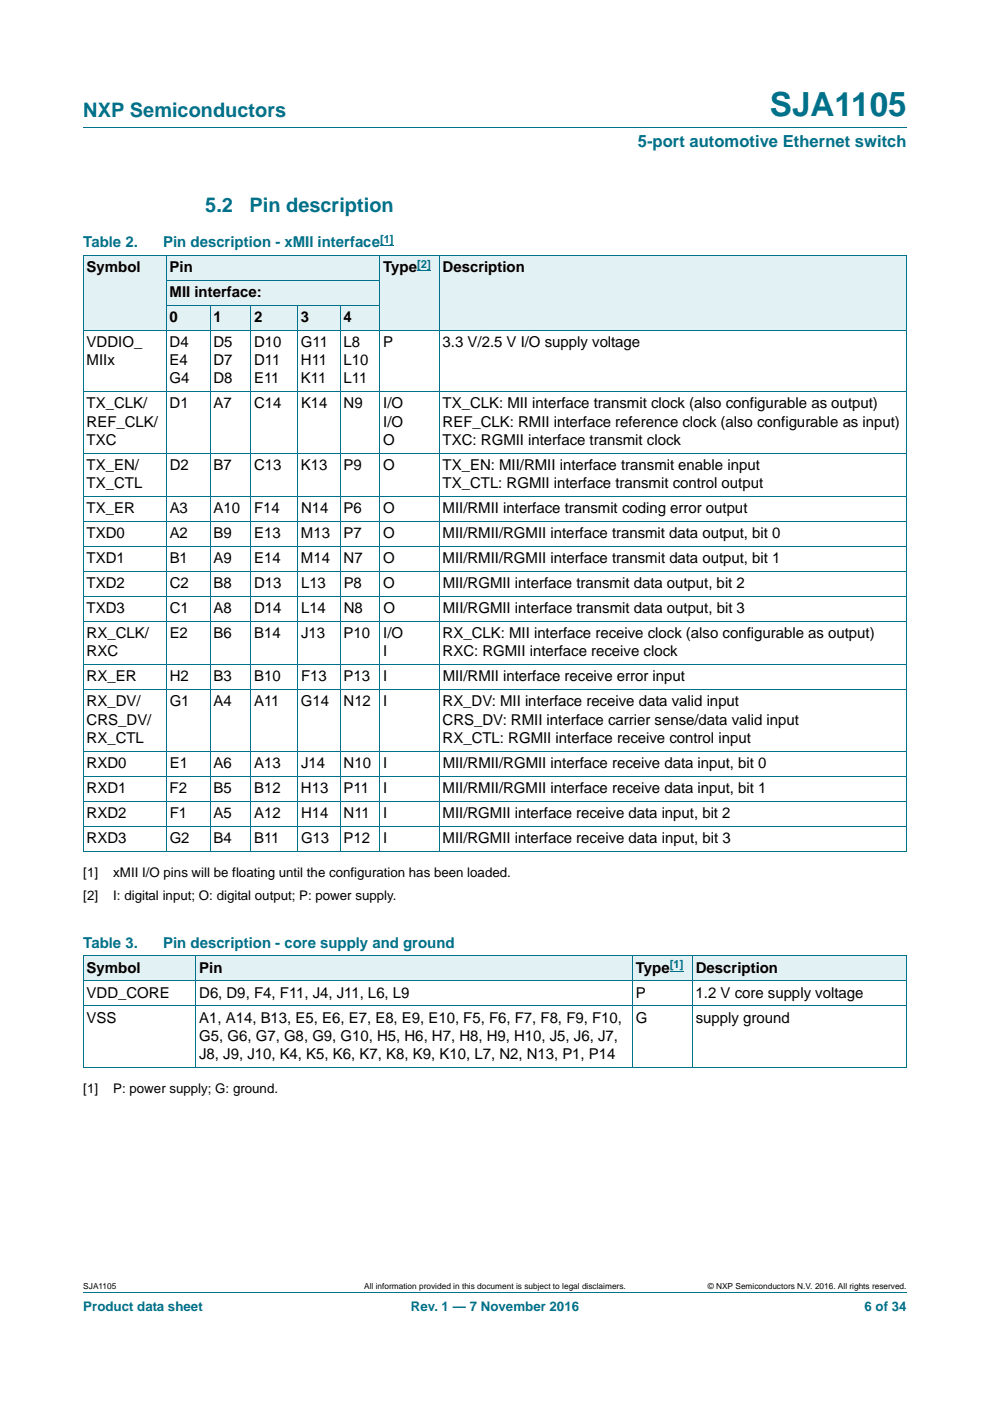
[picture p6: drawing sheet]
<svg xmlns="http://www.w3.org/2000/svg" width="210mm" height="297mm" viewBox="0 0 210 297" stroke-linecap="round" stroke-linejoin="round" font-family="sans-serif">
<defs><g id="words">
<text font-size="7" fill="#00718a" x="163.3" y="24.6">SJA1105</text>
<g font-size="4.2" fill="#00718a">
<text x="17.7" y="24.9">NXP Semiconductors</text>
<text x="43.5" y="45">5.2</text>
<text x="52.9" y="45">Pin description</text>
</g>
<text font-size="3.5" fill="#00718a" x="135.3" y="31.1">5-port automotive Ethernet switch</text>
<g font-size="3.2" fill="#00718a">
<text x="17.7" y="52.4">Table 2.</text>
<text x="34.6" y="52.4">Pin description - xMII interface</text>
<text x="17.7" y="200.9">Table 3.</text>
<text x="34.6" y="200.9">Pin description - core supply and ground</text>
</g>
<g font-size="3.2">
<text x="18.4" y="57.7">Symbol</text>
<text x="36" y="57.7">Pin</text>
<text x="81.3" y="57.7">Type</text>
<text x="93.9" y="57.7">Description</text>
<text x="36" y="63">MII interface:</text>
<text x="36" y="68.3">0</text>
<text x="45.3" y="68.3">1</text>
<text x="53.9" y="68.3">2</text>
<text x="63.8" y="68.3">3</text>
<text x="72.9" y="68.3">4</text>
<text x="18.4" y="73.6">VDDIO_</text>
<text x="18.4" y="77.4">MIIx</text>
<text x="36" y="73.6">D4</text>
<text x="36" y="77.4">E4</text>
<text x="45.3" y="73.6">D5</text>
<text x="45.3" y="77.4">D7</text>
<text x="53.9" y="73.6">D10</text>
<text x="53.9" y="77.4">D11</text>
<text x="63.8" y="73.6">G11</text>
<text x="63.8" y="77.4">H11</text>
<text x="72.9" y="73.6">L8</text>
<text x="72.9" y="77.4">L10</text>
<text x="81.3" y="73.6">P</text>
<text x="93.9" y="73.6">3.3 V/2.5 V I/O supply voltage</text>
<text x="36" y="81.3">G4</text>
<text x="45.3" y="81.3">D8</text>
<text x="53.9" y="81.3">E11</text>
<text x="63.8" y="81.3">K11</text>
<text x="72.9" y="81.3">L11</text>
<text x="18.4" y="86.6">TX_CLK/</text>
<text x="36" y="86.6">D1</text>
<text x="45.3" y="86.6">A7</text>
<text x="53.9" y="86.6">C14</text>
<text x="63.8" y="86.6">K14</text>
<text x="72.9" y="86.6">N9</text>
<text x="81.3" y="86.6">I/O</text>
<text x="93.9" y="86.6">TX_CLK: MII interface transmit clock (also configurable as output)</text>
<text x="18.4" y="90.5">REF_CLK/</text>
<text x="18.4" y="94.4">TXC</text>
<text x="81.3" y="90.5">I/O</text>
<text x="81.3" y="94.4">O</text>
<text x="93.9" y="90.5">REF_CLK: RMII interface reference clock (also configurable as input)</text>
<text x="93.9" y="94.4">TXC: RGMII interface transmit clock</text>
<text x="18.4" y="99.7">TX_EN/</text>
<text x="36" y="99.7">D2</text>
<text x="45.3" y="99.7">B7</text>
<text x="53.9" y="99.7">C13</text>
<text x="63.8" y="99.7">K13</text>
<text x="72.9" y="99.7">P9</text>
<text x="81.3" y="99.7">O</text>
<text x="93.9" y="99.7">TX_EN: MII/RMII interface transmit enable input</text>
<text x="18.4" y="103.5">TX_CTL</text>
<text x="93.9" y="103.5">TX_CTL: RGMII interface transmit control output</text>
<text x="18.4" y="108.8">TX_ER</text>
<text x="36" y="108.8">A3</text>
<text x="45.3" y="108.8">A10</text>
<text x="53.9" y="108.8">F14</text>
<text x="63.8" y="108.8">N14</text>
<text x="72.9" y="108.8">P6</text>
<text x="81.3" y="108.8">O</text>
<text x="93.9" y="108.8">MII/RMII interface transmit coding error output</text>
<text x="18.4" y="114.1">TXD0</text>
<text x="18.4" y="119.4">TXD1</text>
<text x="36" y="114.1">A2</text>
<text x="36" y="119.4">B1</text>
<text x="45.3" y="114.1">B9</text>
<text x="45.3" y="119.4">A9</text>
<text x="53.9" y="114.1">E13</text>
<text x="53.9" y="119.4">E14</text>
<text x="63.8" y="114.1">M13</text>
<text x="63.8" y="119.4">M14</text>
<text x="72.9" y="114.1">P7</text>
<text x="72.9" y="119.4">N7</text>
<text x="81.3" y="114.1">O</text>
<text x="81.3" y="119.4">O</text>
<text x="93.9" y="114.1">MII/RMII/RGMII interface transmit data output, bit 0</text>
<text x="93.9" y="119.4">MII/RMII/RGMII interface transmit data output, bit 1</text>
<text x="18.4" y="124.7">TXD2</text>
<text x="36" y="124.7">C2</text>
<text x="45.3" y="124.7">B8</text>
<text x="53.9" y="124.7">D13</text>
<text x="63.8" y="124.7">L13</text>
<text x="72.9" y="124.7">P8</text>
<text x="81.3" y="124.7">O</text>
<text x="93.9" y="124.7">MII/RGMII interface transmit data output, bit 2</text>
<text x="18.4" y="130">TXD3</text>
<text x="36" y="130">C1</text>
<text x="45.3" y="130">A8</text>
<text x="53.9" y="130">D14</text>
<text x="63.9" y="130">L14</text>
<text x="72.9" y="130">N8</text>
<text x="81.3" y="130">O</text>
<text x="93.9" y="130">MII/RGMII interface transmit data output, bit 3</text>
<text x="18.4" y="135.3">RX_CLK/</text>
<text x="36" y="135.3">E2</text>
<text x="45.3" y="135.3">B6</text>
<text x="53.9" y="135.3">B14</text>
<text x="63.8" y="135.3">J13</text>
<text x="72.9" y="135.3">P10</text>
<text x="81.3" y="135.3">I/O</text>
<text x="93.9" y="135.3">RX_CLK: MII interface receive clock (also configurable as output)</text>
<text x="18.4" y="139.2">RXC</text>
<text x="81.3" y="139.2">I</text>
<text x="93.9" y="139.2">RXC: RGMII interface receive clock</text>
<text x="18.4" y="144.5">RX_ER</text>
<text x="18.4" y="149.8">RX_DV/</text>
<text x="36" y="144.5">H2</text>
<text x="36" y="149.8">G1</text>
<text x="45.3" y="144.5">B3</text>
<text x="45.3" y="149.8">A4</text>
<text x="53.9" y="144.5">B10</text>
<text x="53.9" y="149.8">A11</text>
<text x="63.8" y="149.8">G14</text>
<text x="63.8" y="144.5">F13</text>
<text x="72.9" y="149.8">N12</text>
<text x="72.9" y="144.5">P13</text>
<text x="81.3" y="149.8">I</text>
<text x="81.3" y="144.5">I</text>
<text x="93.9" y="149.8">RX_DV: MII interface receive data valid input</text>
<text x="93.9" y="144.5">MII/RMII interface receive error input</text>
<text x="18.4" y="153.6">CRS_DV/</text>
<text x="93.9" y="153.6">CRS_DV: RMII interface carrier sense/data valid input</text>
<text x="18.4" y="157.5">RX_CTL</text>
<text x="93.9" y="157.5">RX_CTL: RGMII interface receive control input</text>
<text x="18.4" y="162.8">RXD0</text>
<text x="36" y="162.8">E1</text>
<text x="45.3" y="162.8">A6</text>
<text x="53.9" y="162.8">A13</text>
<text x="63.8" y="162.8">J14</text>
<text x="72.9" y="162.8">N10</text>
<text x="81.3" y="162.8">I</text>
<text x="93.9" y="162.8">MII/RMII/RGMII interface receive data input, bit 0</text>
<text x="18.4" y="168.1">RXD1</text>
<text x="18.4" y="173.4">RXD2</text>
<text x="36" y="168.1">F2</text>
<text x="36" y="173.4">F1</text>
<text x="45.3" y="168.1">B5</text>
<text x="45.3" y="173.4">A5</text>
<text x="53.9" y="168.1">B12</text>
<text x="53.9" y="173.4">A12</text>
<text x="63.8" y="168.1">H13</text>
<text x="63.8" y="173.4">H14</text>
<text x="72.9" y="168.1">P11</text>
<text x="72.9" y="173.4">N11</text>
<text x="81.3" y="168.1">I</text>
<text x="81.3" y="173.4">I</text>
<text x="93.9" y="168.1">MII/RMII/RGMII interface receive data input, bit 1</text>
<text x="93.9" y="173.4">MII/RGMII interface receive data input, bit 2</text>
<text x="18.4" y="178.7">RXD3</text>
<text x="36" y="178.7">G2</text>
<text x="45.3" y="178.7">B4</text>
<text x="53.9" y="178.7">B11</text>
<text x="63.8" y="178.7">G13</text>
<text x="72.9" y="178.7">P12</text>
<text x="81.3" y="178.7">I</text>
<text x="93.9" y="178.7">MII/RGMII interface receive data input, bit 3</text>
<text x="18.4" y="206.2">Symbol</text>
<text x="42.2" y="206.2">Pin</text>
<text x="134.9" y="206.2">Type</text>
<text x="147.6" y="206.2">Description</text>
<text x="18.4" y="211.5">VDD_CORE</text>
<text x="42.2" y="211.5">D6, D9, F4, F11, J4, J11, L6, L9</text>
<text x="134.9" y="211.5">P</text>
<text x="147.6" y="211.5">1.2 V core supply voltage</text>
<text x="18.4" y="216.8">VSS</text>
<text x="42.2" y="216.8">A1, A14, B13, E5, E6, E7, E8, E9, E10, F5, F6, F7, F8, F9, F10,</text>
<text x="42.2" y="220.7">G5, G6, G7, G8, G9, G10, H5, H6, H7, H8, H9, H10, J5, J6, J7,</text>
<text x="134.9" y="216.8">G</text>
<text x="147.6" y="216.8">supply ground</text>
<text x="42.2" y="224.5">J8, J9, J10, K4, K5, K6, K7, K8, K9, K10, L7, N2, N13, P1, P14</text>
</g>
<g font-size="2.8">
<text x="17.7" y="185.8">[1]</text>
<text x="24" y="185.8">xMII I/O pins will be floating until the configuration has been loaded.</text>
<text x="17.7" y="190.8">[2]</text>
<text x="24" y="190.8">I: digital input; O: digital output; P: power supply.</text>
<text x="17.7" y="231.7">[1]</text>
<text x="24" y="231.7">P: power supply; G: ground.</text>
</g>
<g font-size="2.8" fill="#00718a">
<text x="17.7" y="277.9">Product data sheet</text>
<text x="87.2" y="277.9">Rev. 1 — 7 November 2016</text>
<text x="183.4" y="277.9">6 of 34</text>
</g>
<g font-size="2.4" fill="#00f">
<text x="80.6" y="51.4">[1]</text>
<text x="88.5" y="56.7">[2]</text>
<text x="142.1" y="205.3">[1]</text>
</g>
<g font-size="1.8">
<text x="17.7" y="273.3">SJA1105</text>
<text x="77.3" y="273.3">All information provided in this document is subject to legal disclaimers.</text>
<text x="150.1" y="273.3">© NXP Semiconductors N.V. 2016. All rights reserved.</text>
</g>
</g></defs>
<path d="M17.7 27h174.6M17.7 273.9h174.6" fill="none" stroke="#00718a" stroke-width=".21"/>
<path d="M80.6 52.1h2.9" fill="none" stroke="#00f" stroke-width=".21"/>
<g fill="#e2f1f4">
<path d="M17.7 54.1h17.6v15.9h-17.6z"/>
<path d="M35.3 54.1h45.3v5.3h-45.3z"/>
<path d="M80.6 54.1h12.6v15.9h-12.6z"/>
</g>
<path d="M88.5 57.4h2.9" fill="none" stroke="#00f" stroke-width=".21"/>
<g fill="#e2f1f4">
<path d="M93.2 54.1h99.1v15.9h-99.1z"/>
<path d="M35.3 59.4h45.3v5.3h-45.3z"/>
<path d="M35.3 64.7h9.3v5.3h-9.3z"/>
<path d="M44.6 64.7h8.6v5.3h-8.6z"/>
<path d="M53.2 64.7h9.9v5.3h-9.9z"/>
<path d="M63.1 64.7h9.1v5.3h-9.1z"/>
<path d="M72.2 64.7h8.4v5.3h-8.4z"/>
</g>
<g fill="none" stroke="#00718a" stroke-width=".21">
<path d="M17.6 54.2h174.7M17.7 54.2v126.2M35.2 59.4h45.4M35.3 54.1v126.4M80.6 54.1v126.4M93.2 54.1v126.4M192.3 54.2v126.2M17.6 70h174.7M35.2 64.7h45.4M44.6 64.7v115.8M53.2 64.7v115.8M63.1 64.7v115.8"/>
<path d="M72.2 64.7v115.8M17.6 83.1h174.7M17.6 96.1h174.7M17.6 105.3h174.7M17.6 110.6h174.7M17.6 115.9h174.7M17.6 121.2h174.7M17.6 126.5h174.7M17.6 131.8h174.7M17.6 140.9h174.7M17.6 146.2h174.7M17.6 159.3h174.7"/>
<path d="M17.6 164.6h174.7M17.6 169.9h174.7M17.6 175.2h174.7M17.6 180.5h174.7"/>
</g>
<g fill="#e2f1f4">
<path d="M17.7 202.7h23.9v5.3h-23.9z"/>
<path d="M41.6 202.7h92.6v5.3h-92.6z"/>
<path d="M134.2 202.7h12.7v5.3h-12.7z"/>
</g>
<path d="M142.1 206h2.9" fill="none" stroke="#00f" stroke-width=".21"/>
<path d="M146.9 202.7h45.4v5.3h-45.4z" fill="#e2f1f4"/>
<path d="M17.6 202.7h174.7M17.6 208h174.7M17.6 213.3h174.7M17.7 202.7v23.6M41.6 202.6v23.7M134.2 202.6v23.7M146.9 202.6v23.7M192.3 202.7v23.6M17.6 226.3h174.7" fill="none" stroke="#00718a" stroke-width=".21"/>
<use href="#words"/>
</svg>
